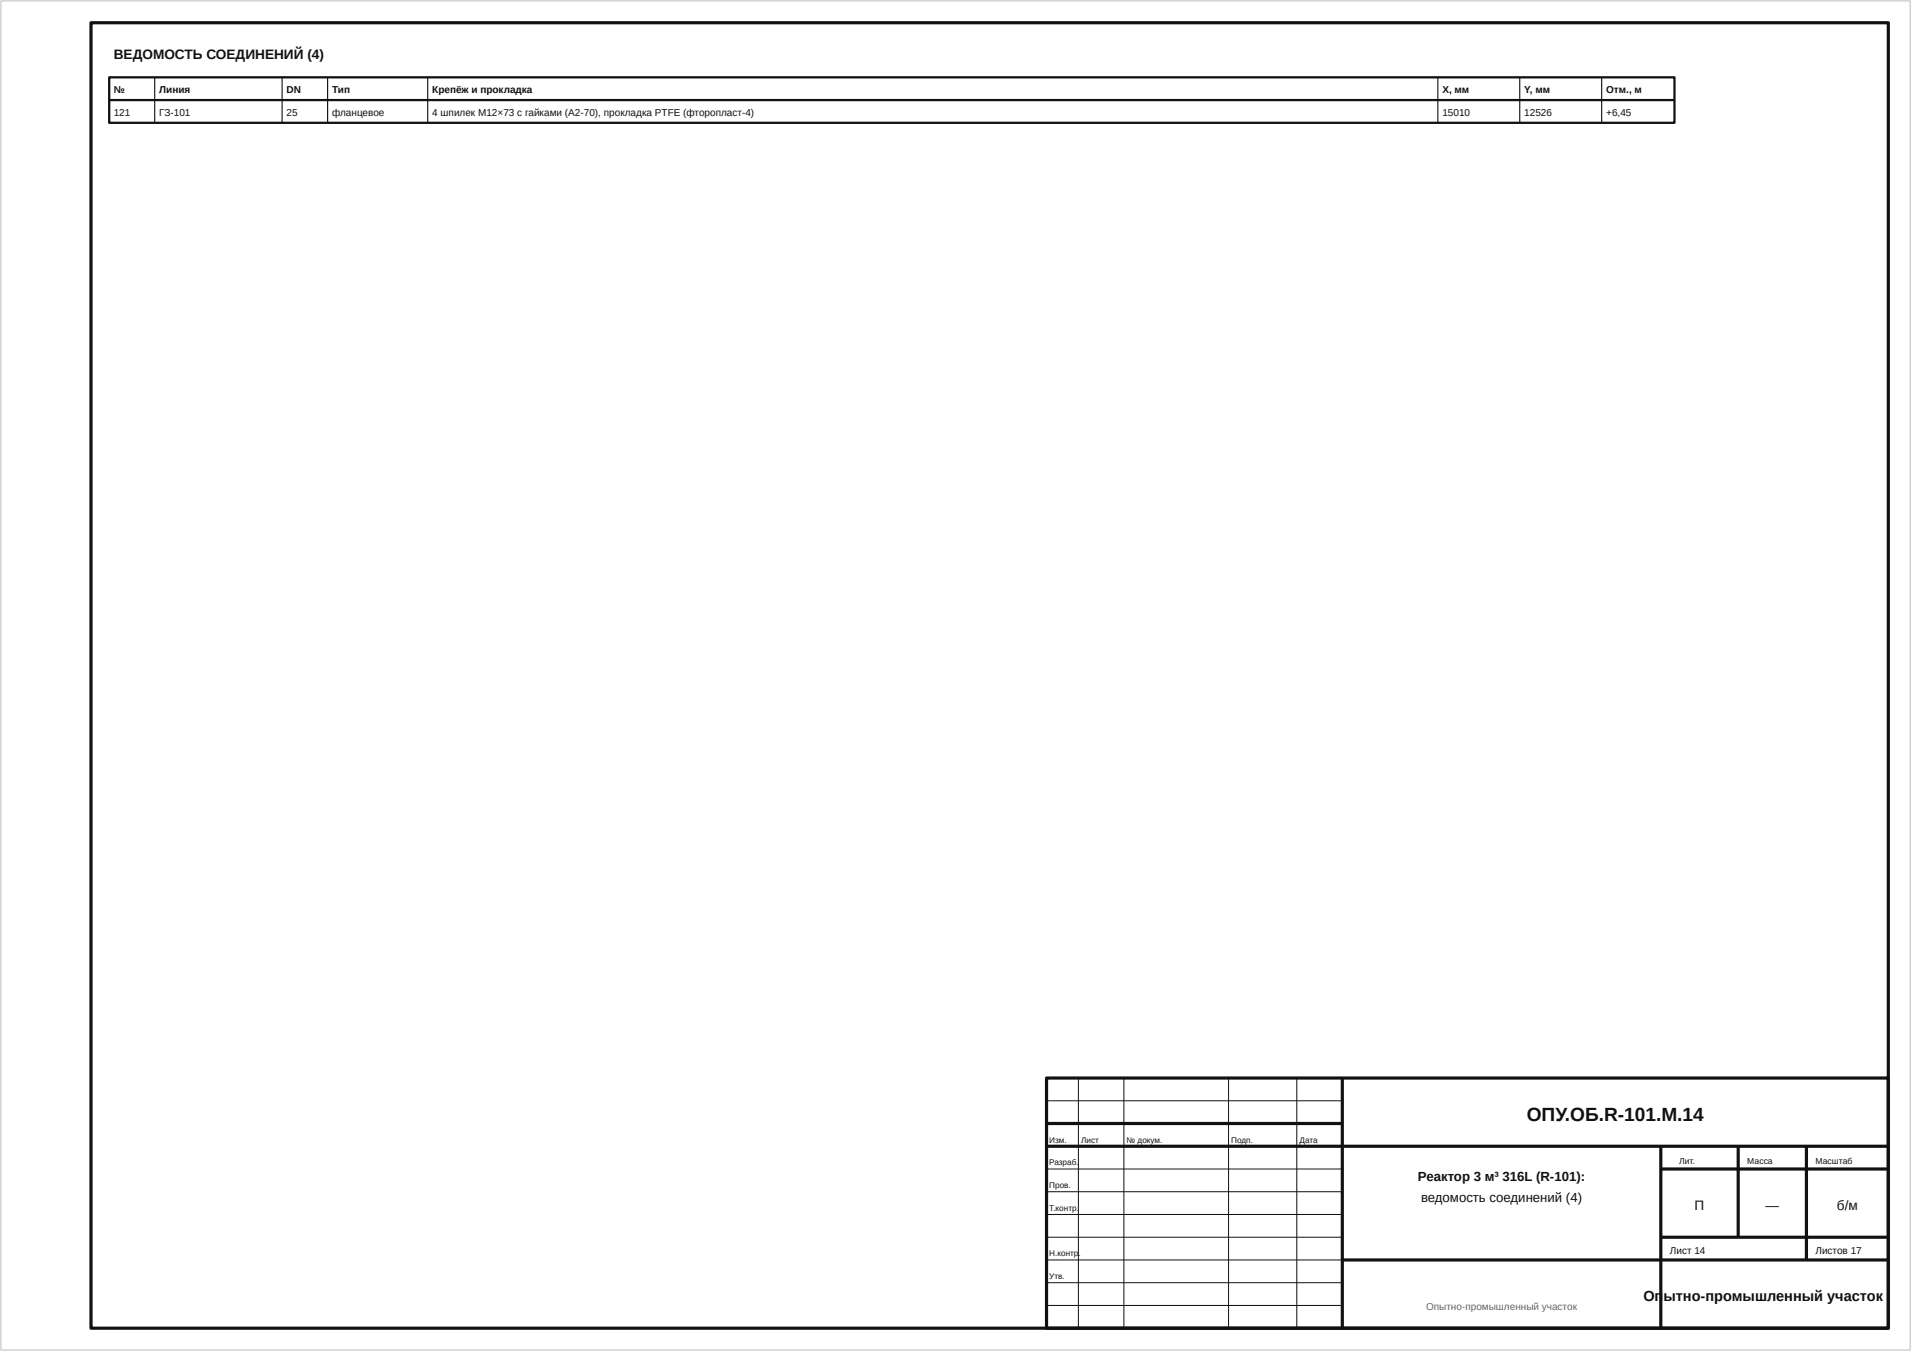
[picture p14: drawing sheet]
<svg xmlns="http://www.w3.org/2000/svg" width="420mm" height="297mm" viewBox="0 0 420 297" stroke-linecap="round" stroke-linejoin="round" font-family="sans-serif">
<defs><g id="words">
<text font-size="4.2" fill="#111" x="335.5" y="246.5">ОПУ.ОБ.R-101.М.14</text>
<g font-size="3.2" fill="#111">
<text x="361.2" y="286">Оп</text>
<text x="365.6" y="286">ытно-промышленный участок</text>
</g>
<g font-size="3" fill="#111">
<text x="25" y="13">ВЕДОМОСТЬ СОЕДИНЕНИЙ (4)</text>
<text x="372.4" y="266">П</text>
<text x="388" y="266">—</text>
<text x="403.7" y="266">б/м</text>
</g>
<g font-size="2.9" fill="#111">
<text x="311.6" y="259.7">Реактор 3 м³</text>
<text x="330.2" y="259.7">316L (R-101):</text>
<text x="312.3" y="264.3">ведомость соединений (4)</text>
</g>
<g font-size="2.2" fill="#111">
<text x="25" y="20.4">№</text>
<text x="35" y="20.4">Линия</text>
<text x="63" y="20.4">DN</text>
<text x="73" y="20.4">Тип</text>
<text x="95" y="20.4">Крепёж и прокладка</text>
<text x="317" y="20.4">X, мм</text>
<text x="335" y="20.4">Y, мм</text>
<text x="353" y="20.4">Отм., м</text>
<text x="25" y="25.4">121</text>
<text x="35" y="25.4">ГЗ-101</text>
<text x="63" y="25.4">25</text>
<text x="73" y="25.4">фланцевое</text>
<text x="95" y="25.4">4 шпилек M12×73 с гайками (А2-70), прокладка PTFE (фторопласт-4)</text>
<text x="317" y="25.4">15010</text>
<text x="335" y="25.4">12526</text>
<text x="353" y="25.4">+6,45</text>
<text x="367" y="275.8">Лист 14</text>
<text x="399" y="275.8">Листов 17</text>
</g>
<text font-size="2.2" fill="#666" x="313.4" y="288">Опытно-промышленный участок</text>
<g font-size="1.9" fill="#111">
<text x="369" y="255.8">Лит.</text>
<text x="384" y="255.8">Масса</text>
<text x="399" y="255.8">Масштаб</text>
</g>
<g font-size="1.8" fill="#111">
<text x="230.6" y="251.2">Изм.</text>
<text x="237.6" y="251.2">Лист</text>
<text x="247.6" y="251.2">№ докум.</text>
<text x="270.6" y="251.2">Подп.</text>
<text x="285.6" y="251.2">Дата</text>
<text x="230.6" y="256.2">Разраб.</text>
<text x="230.6" y="261.2">Пров.</text>
<text x="230.6" y="266.2">Т.контр.</text>
<text x="230.6" y="276.2">Н.контр</text>
<text x="230.6" y="281.2">Утв.</text>
<text x="237" y="276.2">.</text>
</g>
</g></defs>
<path d="M20 5h395v287h-395zM230 237h185v55h-185zM295 237v55M230 247h65M230 252h185M365 252v40M365 257h50M382 252v20M397 252v25M295 277h120M365 272h50" fill="none" stroke="#111" stroke-width=".7" stroke-linecap="butt"/>
<path d="M24 17h344v10h-344zM24 22h344" fill="none" stroke="#111" stroke-width=".5"/>
<path d="M.2 .2h419.6v296.6h-419.6z" fill="none" stroke="#bbb" stroke-width=".22"/>
<path d="M237 237v55M247 237v55M270 237v55M285 237v55M230 242h65M230 257h65M230 262h65M230 267h65M230 272h65M230 277h65M230 282h65M230 287h65" fill="none" stroke="#111" stroke-width=".22"/>
<path d="M34 17v10M62 17v10M72 17v10M94 17v10M316 17v10M334 17v10M352 17v10" fill="none" stroke="#111" stroke-width=".25"/>
<use href="#words"/>
</svg>
